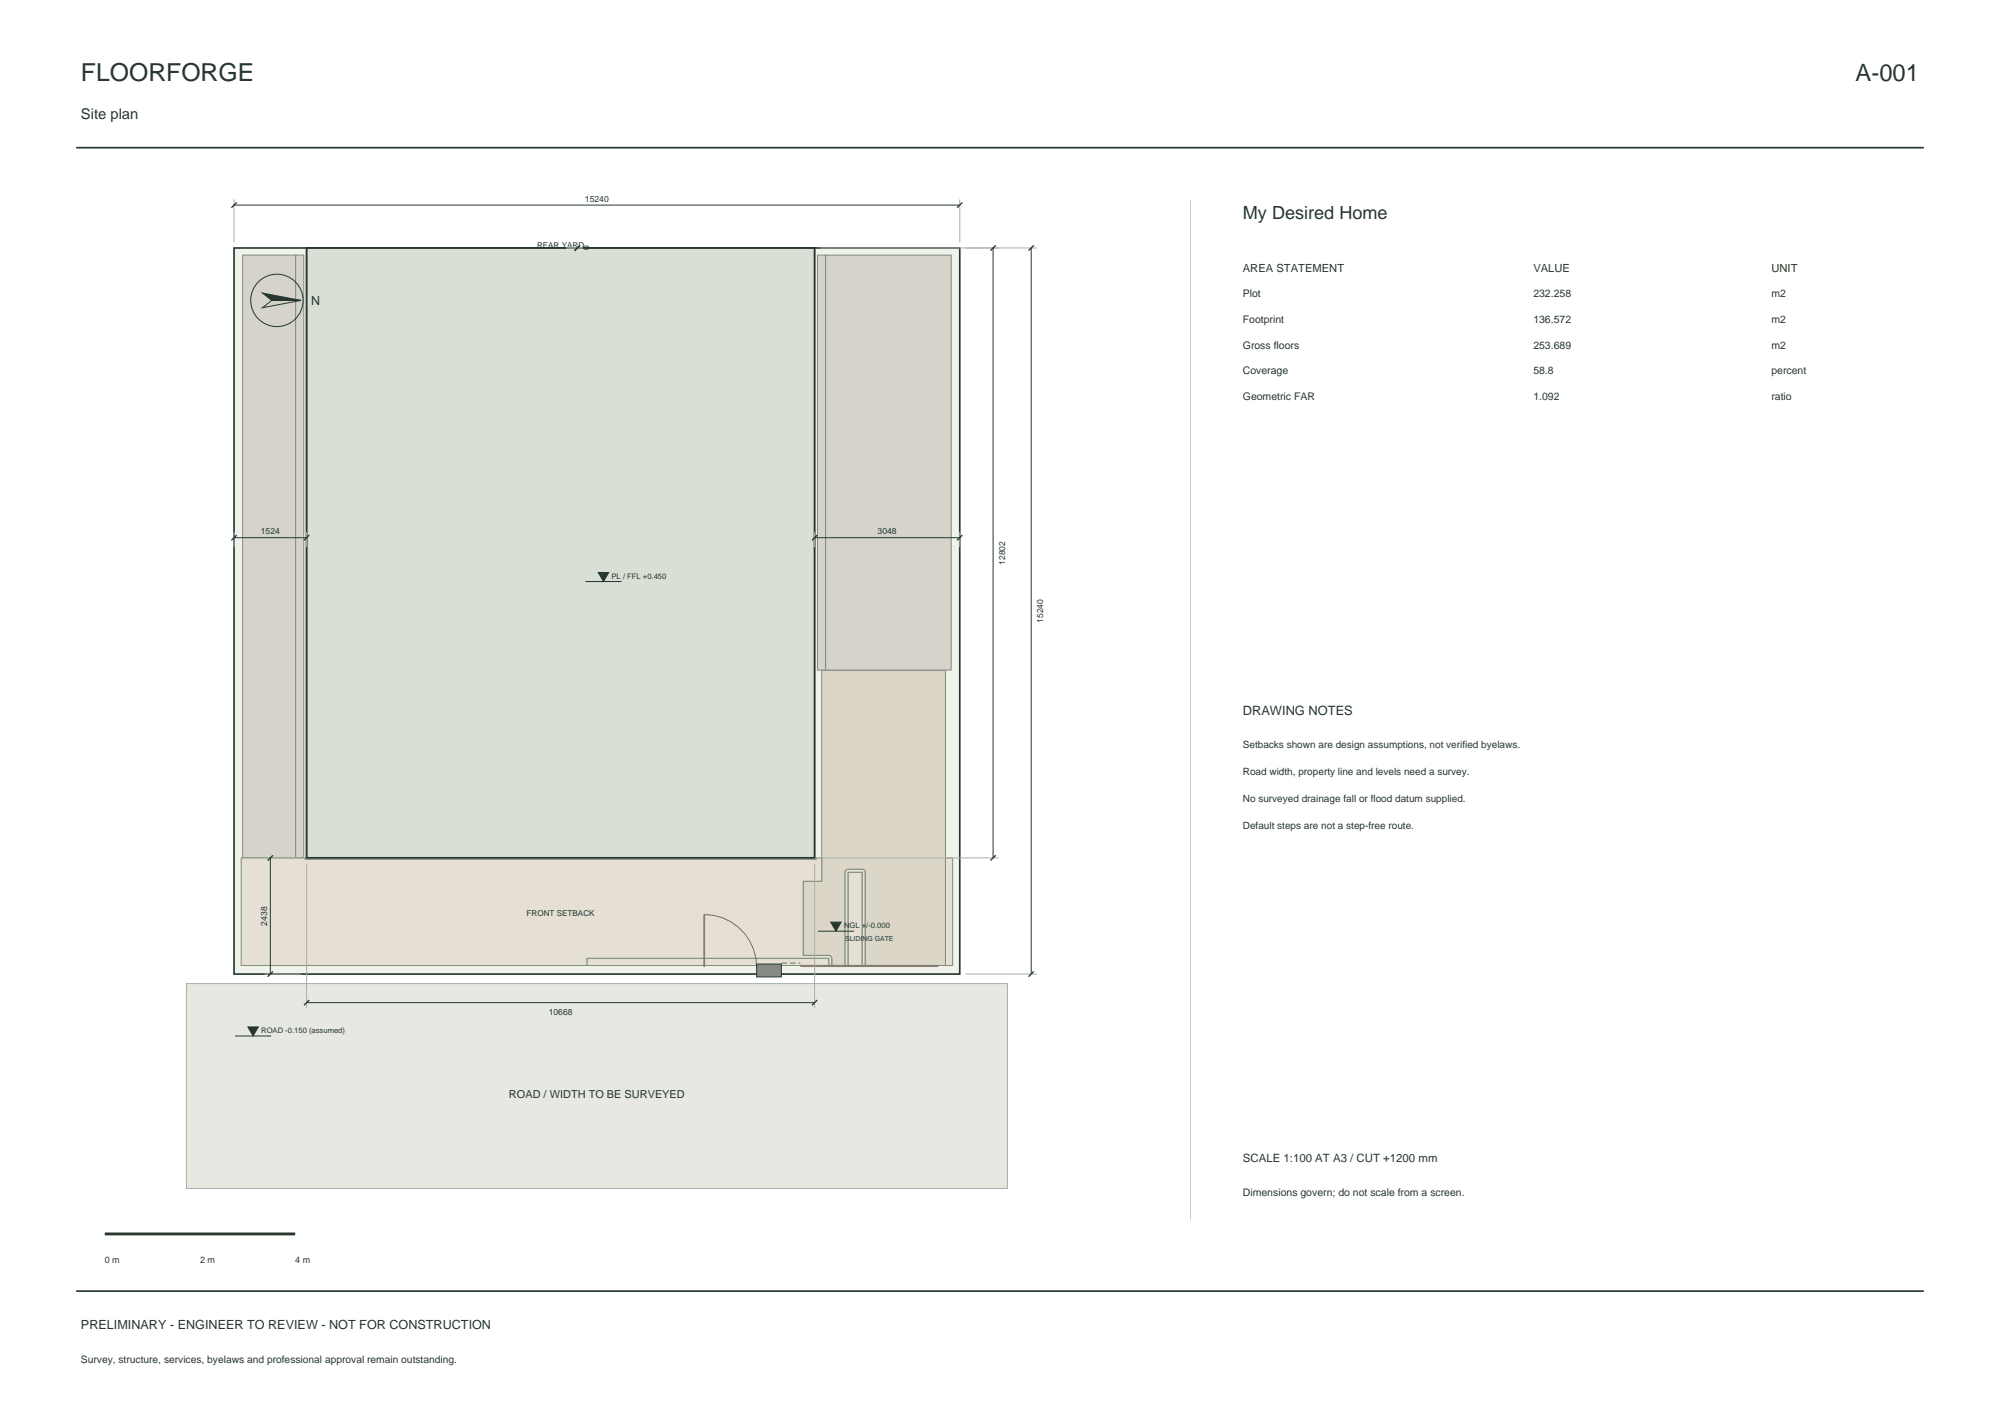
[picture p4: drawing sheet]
<svg xmlns="http://www.w3.org/2000/svg" width="420mm" height="297mm" viewBox="0 0 420 297" stroke-linecap="round" stroke-linejoin="round" font-family="sans-serif">
<defs><g id="words">
<text font-size="5.2" fill="#25372f" x="17" y="17">FLOORFORGE</text>
<text font-size="5" fill="#25372f" x="389.7" y="17">A-001</text>
<text font-size="3.8" fill="#25372f" x="261" y="46">My Desired Home</text>
<text font-size="3.1" fill="#25372f" x="17" y="25">Site plan</text>
<text font-size="2.7" fill="#25372f" x="261" y="150">DRAWING NOTES</text>
<g font-size="2.6" fill="#25372f">
<text x="65.3" y="63.9">N</text>
<text x="17" y="279">PRELIMINARY - ENGINEER TO REVIEW - NOT FOR CONSTRUCTION</text>
</g>
<text font-size="2.4" fill="#25372f" x="261" y="244">SCALE 1:100 AT A3 / CUT +1200 mm</text>
<g font-size="2.3" fill="#25372f">
<text x="261" y="57">AREA STATEMENT</text>
<text x="322" y="57">VALUE</text>
<text x="372" y="57">UNIT</text>
<text x="106.9" y="230.4">ROAD / WIDTH TO BE SURVEYED</text>
</g>
<g font-size="2.2" fill="#25372f">
<text x="261" y="62.4">Plot</text>
<text x="322" y="62.4">232.258</text>
<text x="372" y="62.4">m2</text>
<text x="261" y="67.8">Footprint</text>
<text x="322" y="67.8">136.572</text>
<text x="372" y="67.8">m2</text>
<text x="261" y="73.2">Gross floors</text>
<text x="322" y="73.2">253.689</text>
<text x="372" y="73.2">m2</text>
<text x="261" y="78.6">Coverage</text>
<text x="322" y="78.6">58.8</text>
<text x="372" y="78.6">percent</text>
<text x="261" y="84">Geometric FAR</text>
<text x="322" y="84">1.092</text>
<text x="372" y="84">ratio</text>
<text x="261" y="251">Dimensions govern; do not scale from a screen.</text>
</g>
<g font-size="2.1" fill="#25372f">
<text x="261" y="157">Setbacks shown are design assumptions, not verified byelaws.</text>
<text x="261" y="162.7">Road width, property line and levels need a survey.</text>
<text x="261" y="168.4">No surveyed drainage fall or flood datum supplied.</text>
<text x="261" y="174.1">Default steps are not a step-free route.</text>
<text x="17" y="286">Survey, structure, services, byelaws and professional approval remain outstanding.</text>
</g>
<g font-size="1.9" fill="#25372f">
<text x="22" y="265">0 m</text>
<text x="42" y="265">2 m</text>
<text x="62" y="265">4 m</text>
</g>
<g font-size="1.8" fill="#25372f">
<text x="122.8" y="42.3">15240</text>
<text x="123.7" y="52.6" transform="rotate(-90 123.7 52.6)">0</text>
<text x="54.8" y="112.2">1524</text>
<text x="184.3" y="112.2">3048</text>
<text x="211.1" y="118.6" transform="rotate(-90 211.1 118.6)">12802</text>
<text x="219" y="130.8" transform="rotate(-90 219 130.8)">15240</text>
<text x="56.1" y="194.3" transform="rotate(-90 56.1 194.3)">2438</text>
<text x="115.2" y="212.9">10668</text>
</g>
<g font-size="1.7" fill="#25372f">
<text x="112.8" y="52">REAR YARD</text>
<text x="110.6" y="192.3">FRONT SETBACK</text>
</g>
<g font-size="1.6" fill="#25372f">
<text x="128.4" y="121.5">PL / FFL +0.450</text>
<text x="177.2" y="194.8">NGL +/-0.000</text>
<text x="54.8" y="216.8">ROAD -0.150 (assumed)</text>
</g>
<text font-size="1.4" fill="#25372f" x="177.5" y="197.4">SLIDING GATE</text>
</g></defs>
<path d="M16 31h388M16 271h388" fill="none" stroke="#25372f" stroke-width=".35"/>
<path d="M49.1 52h152.4v152.4h-152.4z" fill-rule="evenodd" fill="#f0f3eb" stroke="#25372f" stroke-width=".35"/>
<path d="M64.4 52h106.7v128.1h-106.7z" fill-rule="evenodd" fill="#dadfd6" stroke="#25372f" stroke-width=".4"/>
<path d="M39.2 206.4h172.4v43.1h-172.4z" fill-rule="evenodd" fill="#e8e8e2" stroke="#a8afa4" stroke-width=".21"/>
<g fill="#e5e0d3" stroke="#819076" stroke-width=".21">
<path d="M123.3 201.1h50.8v1.6h-50.8z" fill-rule="evenodd"/>
<path d="M178.1 183.1h3v19.6h-3z" fill-rule="evenodd"/>
</g>
<path d="M172.6 140.6h26v62.1h-16.9v-19.6a.62 .62 0 0 0-.6-.6h-3a.62 .62 0 0 0-.6 .6v19.6h-2.8v-1.6a.62 .62 0 0 0-.6-.6h-5.4v-15.5h3.9z" fill-rule="evenodd" fill="#dcd6c8" stroke="#819076" stroke-width=".21"/>
<g fill="#d6d3cb" stroke="#819076" stroke-width=".21">
<path d="M51 53.6h11.1v126.5h-11.1z" fill-rule="evenodd"/>
<path d="M62.1 53.6h1.7v126.5h-1.7z" fill-rule="evenodd"/>
<path d="M173.4 53.6h26.4v87h-26.4z" fill-rule="evenodd"/>
<path d="M171.7 53.6h1.7v87h-1.7z" fill-rule="evenodd"/>
</g>
<g fill="#e5e0d3" stroke="#819076" stroke-width=".21">
<path d="M198.6 180.1h1.5v22.6h-1.5z" fill-rule="evenodd"/>
<path d="M50.6 180.1h13.5v.3h107.3v-.3h1.2v4.9h-3.9v15.5h5.4a.62 .62 0 0 1 .6 .6v1.6h-.6v-1.6h-50.8v1.6h-72.7z" fill-rule="evenodd"/>
<path d="M177.6 182.7l.4-.2h3.1a.62 .62 0 0 1 .6 .6v19.6h-.6v-19.6h-3v19.6h-.6v-19.7z" fill-rule="evenodd"/>
</g>
<path d="M147.9 192v11" fill="none" stroke="#9e653f" stroke-width=".35"/>
<path d="M147.9 192a11 11 0 0 1 11 11" fill="none" stroke="#9e653f" stroke-width=".21"/>
<path d="M168.1 202.7h28.9" fill="none" stroke="#9e653f" stroke-width=".45"/>
<path d="M164.1 202.2h4" fill="none" stroke="#9e653f" stroke-width=".21" stroke-dasharray="1.2 .6" stroke-linecap="butt"/>
<path d="M158.9 202.4h5.2v2.6h-5.2z" fill-rule="evenodd" fill="#8f8a80" stroke="#25372f" stroke-width=".21"/>
<g fill="none" stroke="#a8afa4" stroke-width=".21">
<path d="M49.1 41.9v9M118.9 52h3.5M172.3 52h45.4M201.5 41.9v9M49.1 111.7v3.2M64.4 111.7v3.2M171.1 111.7v3.2M201.5 111.7v3.2M55.6 180.1h7.6M64.4 181.3v30.4M171.1 181.3v30.4M172.3 180.1h37.4"/>
<path d="M55.6 204.4h7.6M202.8 204.4h14.9"/>
</g>
<g fill="none" stroke="#25372f" stroke-width=".21">
<path d="M49.1 43h152.4M121.2 52h.1M208.6 52v128.1M216.6 52v152.4M55.1 64.6l1.9-1.6h6.2zM49.1 112.9h15.3M171.1 112.9h30.4M122.9 122.1h7.6M56.8 180.1v24.3M171.8 195.4h7.6M49.4 217.4h7.6M64.4 210.4h106.7"/>
<circle cx="58.1" cy="63" r="5.5"/>
</g>
<g fill="none" stroke="#25372f" stroke-width=".28">
<path d="M49.7 42.5l-1.1 1.1M121.8 51.5l-1.1 1.1M202.1 42.5l-1.1 1.1M209.1 51.5l-1.1 1.1M217.1 51.5l-1.1 1.1M49.7 112.3l-1.1 1.1M64.9 112.3l-1.1 1.1M171.6 112.3l-1.1 1.1M202.1 112.3l-1.1 1.1M57.3 179.5l-1.1 1.1M209.1 179.5l-1.1 1.1M57.3 203.9l-1.1 1.1"/>
<path d="M64.9 209.9l-1.1 1.1M171.6 209.9l-1.1 1.1M217.1 203.9l-1.1 1.1"/>
</g>
<g fill="#25372f" stroke="#25372f" stroke-width=".21">
<path d="M52 215.5h2.2l-1.1 1.9z"/>
<path d="M174.4 193.5h2.3l-1.2 1.9z"/>
<path d="M125.6 120.2h2.2l-1.1 1.9z"/>
<path d="M55.1 61.5l8.1 1.5h-6.2z"/>
</g>
<path d="M250 42v214" fill="none" stroke="#c9d0c7" stroke-width=".21"/>
<path d="M22 259h40" fill="none" stroke="#25372f" stroke-width=".6"/>
<use href="#words"/>
</svg>
